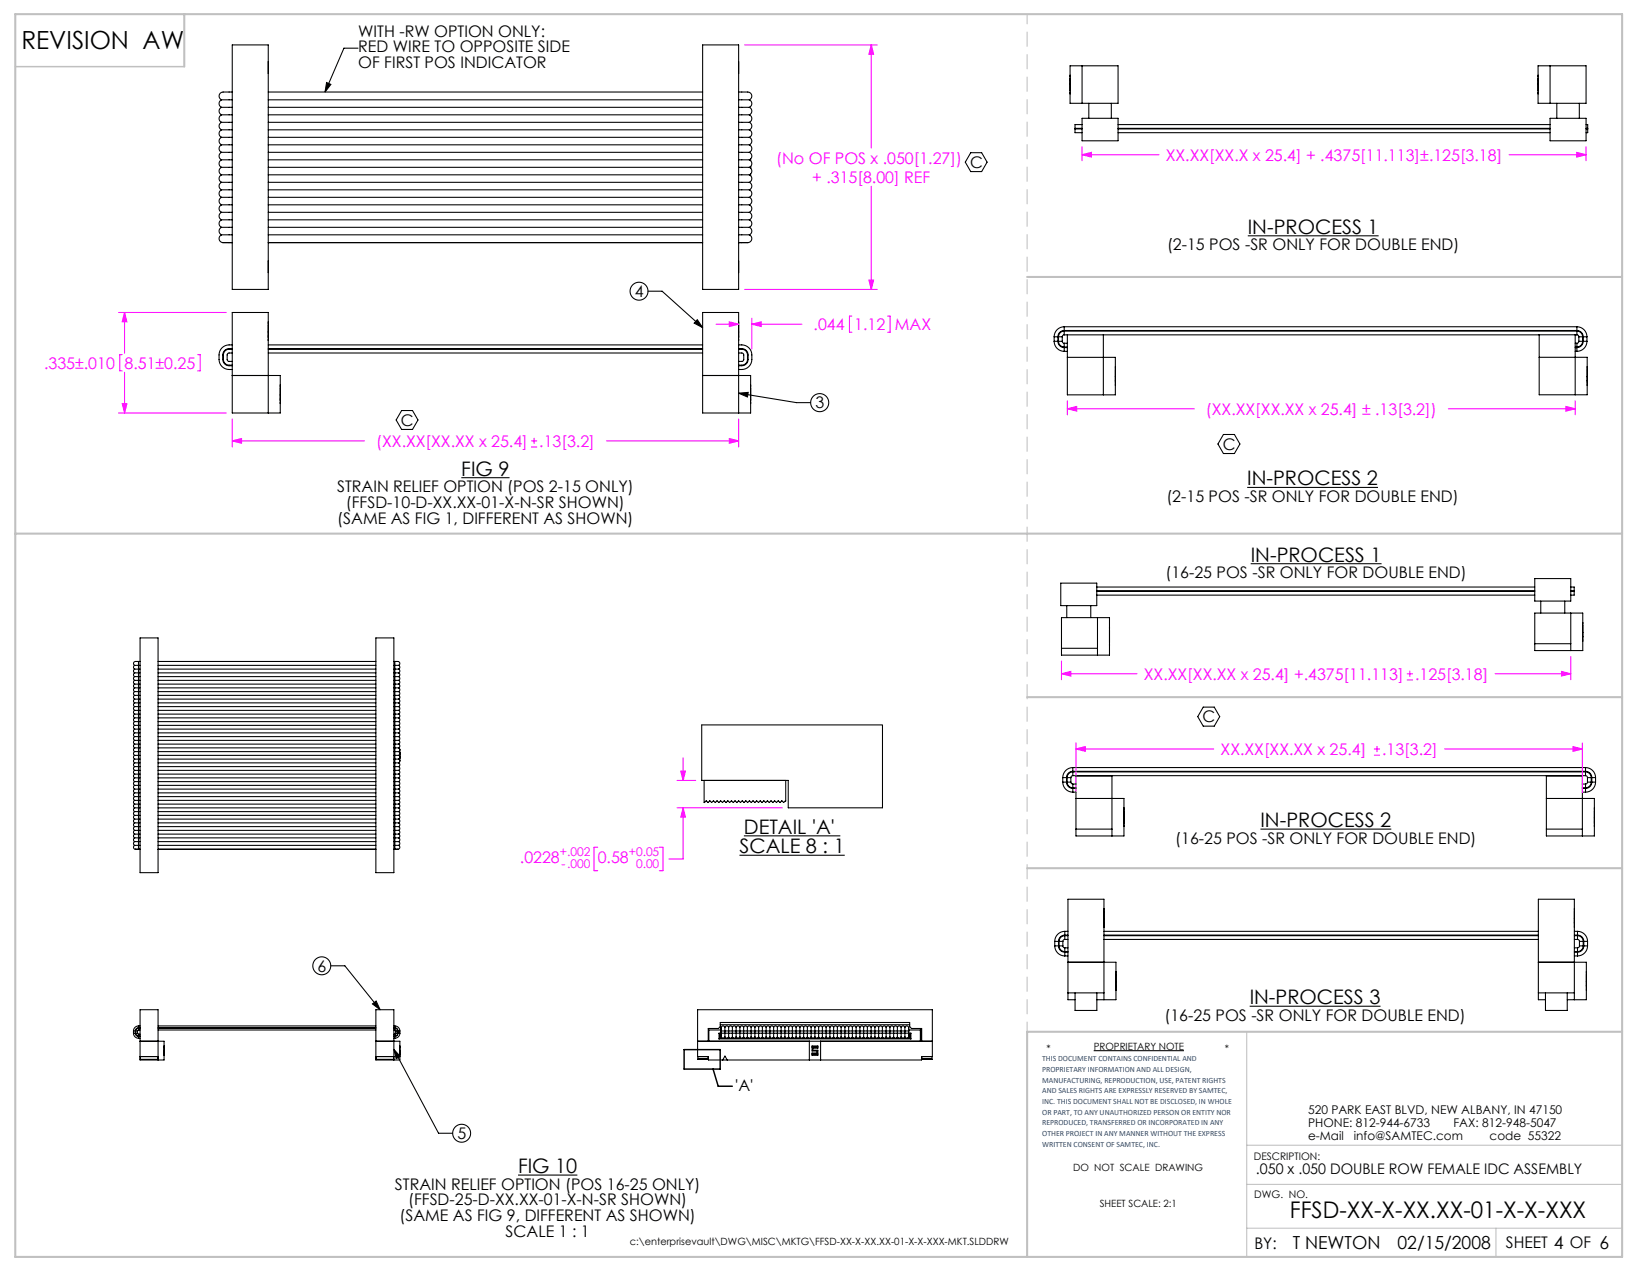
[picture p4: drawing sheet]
<svg xmlns="http://www.w3.org/2000/svg" width="279mm" height="216mm" viewBox="0 0 279 216" stroke-linecap="round" stroke-linejoin="round" font-family="sans-serif">
<defs><g id="words">
<text font-size="4.2" x="3.6" y="8.3">REVISION AW</text>
<text font-size="3.9" x="218.4" y="206.2">FFSD-XX-X-XX.XX-01-X-X-XXX</text>
<g font-size="3.4">
<text x="211.3" y="39.6">IN-PROCESS 1</text>
<text x="78.1" y="80.5">FIG 9</text>
<text x="211.2" y="82.2">IN-PROCESS 2</text>
<text x="211.8" y="95.1">IN-PROCESS 1</text>
<text x="126" y="141.2">DETAIL 'A'</text>
<text x="213.4" y="140">IN-PROCESS 2</text>
<text x="125.2" y="144.5">SCALE 8 : 1</text>
<text x="211.6" y="170">IN-PROCESS 3</text>
<text x="87.7" y="198.6">FIG 10</text>
</g>
<g font-size="3">
<text x="218.9" y="211.4">T NEWTON</text>
<text x="236.6" y="211.4">02/15/2008</text>
</g>
<g font-size="2.7">
<text x="60.7" y="6.2">WITH -RW OPTION ONLY:</text>
<text x="60.7" y="8.9">RED WIRE TO OPPOSITE SIDE</text>
<text x="60.7" y="11.6">OF FIRST POS INDICATOR</text>
<text x="164.3" y="28.4">C</text>
<text x="197.6" y="42.4">(2-15 POS -SR ONLY FOR DOUBLE END)</text>
<text x="107.5" y="50.3">4</text>
<text x="138.1" y="69.1">3</text>
<text x="67.9" y="72.1">C</text>
<text x="207.1" y="76.2">C</text>
<text x="57.1" y="83.3">STRAIN RELIEF OPTION (POS 2-15 ONLY)</text>
<text x="57.1" y="88.7">(SAME AS FIG 1, DIFFERENT AS SHOWN)</text>
<text x="58.6" y="86">(FFSD-10-D-XX.XX-01-X-N-SR SHOWN)</text>
<text x="197.5" y="85">(2-15 POS -SR ONLY FOR DOUBLE END)</text>
<text x="197.4" y="97.9">(16-25 POS -SR ONLY FOR DOUBLE END)</text>
<text x="203.6" y="122.3">C</text>
<text x="199" y="142.8">(16-25 POS -SR ONLY FOR DOUBLE END)</text>
<text x="53.8" y="164.5">6</text>
<text x="197.2" y="172.8">(16-25 POS -SR ONLY FOR DOUBLE END)</text>
<text x="124.5" y="184.7">'A'</text>
<text x="77.5" y="192.9">5</text>
<text x="66.9" y="201.4">STRAIN RELIEF OPTION (POS 16-25 ONLY)</text>
<text x="67.7" y="206.8">(SAME AS FIG 9, DIFFERENT AS SHOWN)</text>
<text x="69.1" y="204.1">(FFSD-25-D-XX.XX-01-X-N-SR SHOWN)</text>
<text x="85.6" y="209.4">SCALE 1 : 1</text>
<text x="212.4" y="211.5">BY:</text>
<text x="255" y="211.4">SHEET 4 OF 6</text>
</g>
<g font-size="2.7" fill="#f0f">
<text x="131.4" y="27.7">(No OF POS x .050[1.27])</text>
<text x="197.4" y="27.2">XX.XX[XX.X x 25.4] + .4375[11.113]±.125[3.18]</text>
<text x="137.5" y="30.9">+ .315[8.00] REF</text>
<text x="137.8" y="55.9">.044</text>
<text x="144.7" y="55.9">1.12</text>
<text x="151.5" y="55.9">MAX</text>
<text x="7.5" y="62.4">.335±.010</text>
<text x="21.1" y="62.4">8.51±0.25</text>
<text x="204.2" y="70.2">(XX.XX[XX.XX x 25.4] ± .13[3.2])</text>
<text x="63.7" y="75.7">(XX.XX[XX.XX x 25.4]</text>
<text x="91.3" y="75.7">.13[3.2]</text>
<text x="193.7" y="115.1">XX.XX[XX.XX x 25.4] +.4375[11.113]</text>
<text x="239.6" y="115.1">.125[3.18]</text>
<text x="206.7" y="127.8">XX.XX[XX.XX x 25.4]</text>
<text x="234" y="127.8">.13[3.2]</text>
<text x="88" y="146.1">.0228</text>
<text x="101.2" y="146.1">0.58</text>
</g>
<text font-size="2.5" x="212.7" y="198.8">.050 x .050 DOUBLE ROW FEMALE IDC ASSEMBLY</text>
<g font-size="2" fill="#f0f">
<text x="94.8" y="145">+.002</text>
<text x="95.1" y="147">-.000</text>
<text x="106.5" y="145">+0.05</text>
<text x="107.7" y="147">0.00</text>
</g>
<g font-size="2">
<text x="221.5" y="188.7">520 PARK EAST BLVD, NEW ALBANY, IN 47150</text>
<text x="221.5" y="190.8">PHONE: 812-944-6733</text>
<text x="246.1" y="190.8">FAX: 812-948-5047</text>
<text x="221.5" y="193">e-Mail</text>
<text x="229.3" y="193">info@SAMTEC.com</text>
<text x="252.2" y="193">code 55322</text>
</g>
<g font-size="1.8">
<text x="212.3" y="196.4">DESCRIPTION:</text>
<text x="212.4" y="202.9">DWG. NO.</text>
</g>
<g font-size="1.7">
<text x="177.2" y="178.1">*</text>
<text x="185.2" y="177.7">PROPRIETARY NOTE</text>
<text x="207.4" y="178.1">*</text>
<text x="181.7" y="198.3">DO NOT SCALE DRAWING</text>
<text x="186.2" y="204.3">SHEET SCALE: 2:1</text>
<text x="106.6" y="210.9">c:\enterprisevault\DWG\MISC\MKTG\FFSD-XX-X-XX.XX-01-X-X-XXX-MKT.SLDDRW</text>
</g>
<g font-size="1.4" fill="#1f497d">
<text x="176.5" y="179.7">THIS DOCUMENT CONTAINS CONFIDENTIAL AND</text>
<text x="176.5" y="181.5">PROPRIETARY INFORMATION AND ALL DESIGN,</text>
<text x="176.5" y="183.3">MANUFACTURING, REPRODUCTION, USE, PATENT RIGHTS</text>
<text x="176.5" y="185.1">AND SALES RIGHTS ARE EXPRESSLY RESERVED BY SAMTEC,</text>
<text x="176.5" y="186.9">INC. THIS DOCUMENT SHALL NOT BE DISCLOSED, IN WHOLE</text>
<text x="176.5" y="188.8">OR PART, TO ANY UNAUTHORIZED PERSON OR ENTITY NOR</text>
<text x="176.5" y="190.6">REPRODUCED, TRANSFERRED OR INCORPORATED IN ANY</text>
<text x="176.5" y="192.4">OTHER PROJECT IN ANY MANNER WITHOUT THE EXPRESS</text>
<text x="176.5" y="194.2">WRITTEN CONSENT OF SAMTEC, INC.</text>
</g>
</g></defs>
<path d="M0 0h279.4v215.9h-279.4z" fill="none" stroke="#fff" stroke-width=".18"/>
<g fill="none" stroke="#000" stroke-width=".18">
<path d="M37.5 16.9h1.8M37.5 18.2h1.8M37.5 16.9a.69 .69 0 0 0-.4 .6 .69 .69 0 0 0 .4 .7M37.5 19.4h1.8M37.5 18.2a.69 .69 0 0 0-.4 .6 .69 .69 0 0 0 .4 .6M37.5 19.4a.69 .69 0 0 0-.4 .7 .69 .69 0 0 0 .4 .6M39.3 15.6h-1.1a.95 .95 0 0 0-1.1 .7v.2l.4 .4M39.3 7.6h6.1v41.4h-6.1zM45.4 15.6h73.6M45.4 16.9h73.6M45.4 18.2h73.6M45.4 19.4h73.6"/>
<path d="M45.4 12.4h.1M45.4 10.5h.1M55.3 14l.7 .3-1 1.3zM60.6 8.2h-2.4l-3.2 7.4M119 7.6h6.1v41.4h-6.1zM125.1 15.6h1.1a.95 .95 0 0 1 1.1 .7v.2l-.4 .4M125.1 16.9h1.8M125.1 18.2h1.8M125.1 19.4h1.8M125.1 12.4h.1M125.1 10.5h.1M126.9 16.9a.69 .69 0 0 1 .4 .6 .69 .69 0 0 1-.4 .7"/>
<path d="M126.9 18.2a.69 .69 0 0 1 .4 .6 .69 .69 0 0 1-.4 .6M126.9 19.4a.69 .69 0 0 1 .4 .7 .69 .69 0 0 1-.4 .6M181.2 13.5h.1M181.2 13.2h.1M181.2 13h.1M181.2 12.7h.1M181.2 15.9h.1M181.2 15.6h.1M181.2 15.4h.1M181.2 14.2h.1M181.2 11.1h8.1v6.4h-8.1zM183.2 11.1v6.4"/>
<path d="M184.4 17.5v2.5M188.2 17.5v2.5M260.4 13.5h.1M260.4 13.2h.1M260.4 13h.1M260.4 12.7h.1M260.4 15.9h.1M260.4 15.6h.1M260.4 15.4h.1M260.4 14.2h.1M260.4 11.1h8.2v6.4h-8.2zM262.5 11.1v6.4"/>
<path d="M263.6 17.5v2.5M267.4 17.5v2.5M37.5 20.7h1.8M37.5 22h1.8M37.5 20.7a.69 .69 0 0 0-.4 .6 .69 .69 0 0 0 .4 .7M37.5 23.3h1.8M37.5 22a.69 .69 0 0 0-.4 .6 .69 .69 0 0 0 .4 .7M37.5 24.5h1.8M37.5 23.3a.69 .69 0 0 0-.4 .6 .69 .69 0 0 0 .4 .6M37.5 25.8h1.8M37.5 24.5a.69 .69 0 0 0-.4 .7 .69 .69 0 0 0 .4 .6M37.5 27.1h1.8"/>
<path d="M37.5 25.8a.69 .69 0 0 0-.4 .6 .69 .69 0 0 0 .4 .7M37.5 28.3h1.8M37.5 27.1a.69 .69 0 0 0-.4 .6 .69 .69 0 0 0 .4 .6M37.5 29.6h1.8M37.5 28.3a.69 .69 0 0 0-.4 .7 .69 .69 0 0 0 .4 .6M37.5 30.9h1.8M37.5 29.6a.69 .69 0 0 0-.4 .6 .69 .69 0 0 0 .4 .7M37.5 32.1h1.8M37.5 30.9a.69 .69 0 0 0-.4 .6 .69 .69 0 0 0 .4 .6M37.5 33.4h1.8M37.5 32.1a.69 .69 0 0 0-.4 .7 .69 .69 0 0 0 .4 .6M37.5 34.7h1.8"/>
<path d="M37.5 33.4a.69 .69 0 0 0-.4 .6 .69 .69 0 0 0 .4 .7M37.5 36h1.8M37.5 34.7a.69 .69 0 0 0-.4 .6 .69 .69 0 0 0 .4 .7M37.5 37.2h1.8M37.5 36a.69 .69 0 0 0-.4 .6 .69 .69 0 0 0 .4 .6M37.5 38.5h1.8M37.5 37.2a.69 .69 0 0 0-.4 .7 .69 .69 0 0 0 .4 .6M37.5 39.8h1.8M37.5 38.5a.69 .69 0 0 0-.4 .6 .69 .69 0 0 0 .4 .7M37.5 39.8a.69 .69 0 0 0-.4 .7 .69 .69 0 0 0 .6 .6M45.4 20.7h73.6M45.4 22h73.6"/>
<path d="M45.4 23.3h73.6M45.4 24.5h73.6M45.4 25.8h73.6M45.4 27.1h73.6M45.4 28.3h73.6M45.4 29.6h73.6M45.4 30.9h73.6M45.4 32.1h73.6M45.4 33.4h73.6M45.4 34.7h73.6M45.4 36h73.6M45.4 37.2h73.6"/>
<path d="M45.4 38.5h73.6M45.4 39.8h73.6M125.1 20.7h1.8M125.1 22h1.8M125.1 23.3h1.8M125.1 24.5h1.8M125.1 25.8h1.8M125.1 27.1h1.8M125.1 28.3h1.8M125.1 29.6h1.8M125.1 30.9h1.8M125.1 32.1h1.8"/>
<path d="M125.1 33.4h1.8M125.1 34.7h1.8M125.1 36h1.8M125.1 37.2h1.8M125.1 38.5h1.8M125.1 39.8h1.8M126.9 20.7a.69 .69 0 0 1 .4 .6 .69 .69 0 0 1-.4 .7M126.9 22a.69 .69 0 0 1 .4 .6 .69 .69 0 0 1-.4 .7M126.9 23.3a.69 .69 0 0 1 .4 .6 .69 .69 0 0 1-.4 .6M126.9 24.5a.69 .69 0 0 1 .4 .7 .69 .69 0 0 1-.4 .6M126.9 25.8a.69 .69 0 0 1 .4 .6 .69 .69 0 0 1-.4 .7M126.9 27.1a.69 .69 0 0 1 .4 .6 .69 .69 0 0 1-.4 .6"/>
<path d="M126.9 28.3a.69 .69 0 0 1 .4 .7 .69 .69 0 0 1-.4 .6M126.9 29.6a.69 .69 0 0 1 .4 .6 .69 .69 0 0 1-.4 .7M126.9 30.9a.69 .69 0 0 1 .4 .6 .69 .69 0 0 1-.4 .6M126.9 32.1a.69 .69 0 0 1 .4 .7 .69 .69 0 0 1-.4 .6M126.9 33.4a.69 .69 0 0 1 .4 .6 .69 .69 0 0 1-.4 .7M126.9 34.7a.69 .69 0 0 1 .4 .6 .69 .69 0 0 1-.4 .7M126.9 36a.69 .69 0 0 1 .4 .6 .69 .69 0 0 1-.4 .6M126.9 37.2a.69 .69 0 0 1 .4 .7 .69 .69 0 0 1-.4 .6M126.9 38.5a.69 .69 0 0 1 .4 .6 .69 .69 0 0 1-.4 .7M126.9 39.8a.69 .69 0 0 1 .4 .7 .69 .69 0 0 1-.6 .6M127.1 26.9v.3M127.1 29.5v.2"/>
<path d="M127.1 28.2v.3M164.4 25.9h1.8l.9 1.6-.9 1.6h-1.8l-.9-1.6zM182 21.8v.7h1.2M182 21.7v.1M182 21.7h1.2M182 21.8h1.2M183.2 21.1h-1.2v.6M183.2 20h6.1v3.8h-6.1zM189.3 21.1h73.2M189.3 22.5h73.2M189.3 21.7h73.2M189.3 21.8h73.2"/>
<path d="M211.3 39.9h22.1M262.5 20h6.1v3.8h-6.1zM268.6 21.1h.3v.6M268.6 21.7h.3M268.6 21.8h.3M268.9 21.8v.7h-.3M268.9 21.7v.1M37.7 41.1h1.6M37.7 41.1h.1M39.3 58.4a1.93 1.93 0 0 0-2.2 2.5 1.8 1.8 0 0 0 2.2 1.7M39.3 59.8h-.6l-.2 .3v1l.2 .1h.6M39.3 59a1.21 1.21 0 0 0-1.6 1.1 1.71 1.71 0 0 0 .3 1.5l.6 .3h.7"/>
<path d="M39.3 59.1a1.11 1.11 0 0 0-1.5 1v.8a1.1 1.1 0 0 0 1.5 .9M45.4 41.1h73.6M45.4 44.2h.1M45.4 46.2h.1M45.4 58.4h73.6M45.4 59.8h73.6M45.4 59.1h73.6M45.4 59h73.6M45.4 55h.1M45.4 56.2h.1M45.4 56.9h.1M45.4 57.2h.1"/>
<path d="M45.4 57.4h.1M45.4 57.7h.1M45.4 54.5h.1M45.4 54.8h.1M109.7 49.3h2.4l6.9 6.2M118.1 54.1l.9 1.4-1.5-.8zM125.1 41.1h1.6M125.1 59.8h.6l.2 .3v1l-.2 .1h-.6M125.1 58.4a1.93 1.93 0 0 1 2.2 2.5 1.8 1.8 0 0 1-2.2 1.7M125.1 59.1a1.11 1.11 0 0 1 1.5 1v.8a1.1 1.1 0 0 1-1.5 .9M125.1 59a1.21 1.21 0 0 1 1.6 1.1 1.71 1.71 0 0 1-.3 1.5l-.6 .3h-.7M125.1 44.2h.1"/>
<path d="M125.1 46.2h.1M125.1 55h.1M125.1 56.2h.1M125.1 56.9h.1M125.1 57.2h.1M125.1 57.4h.1M125.1 57.7h.1M125.1 54.5h.1M125.1 54.8h.1M126.7 41.1h.1M178.5 57.8a1.7 1.7 0 0 0 1.7 1.7M178.5 57.8h.6"/>
<path d="M178.5 57h.6M178.5 57v.8M179.1 57.8a1.07 1.07 0 0 0 1.1 1.1M179.1 57v.8M179.2 57.8a.96 .96 0 0 0 1 1M179.2 57h.7M179.2 57.8h.7M179.2 57v.8M179.9 57.8l.1 .2 .2 .1M179.9 57v.8M180.2 55.3a1.7 1.7 0 0 0-1.7 1.7M180.2 56.7l-.2 .1-.1 .2"/>
<path d="M180.2 56a1.07 1.07 0 0 0-1.1 1M180.2 56.1a.96 .96 0 0 0-1 .9M180.2 58.9v.6M180.2 55.3v.7M180.2 56.1v.6M180.2 58.1v.7M180.2 58.1h.5M180.2 56.7h86.8M180.2 55.3h86.8M180.2 59.5h.5M180.2 58.8h.5M180.2 56.1h86.8"/>
<path d="M180.2 58.9h.5M180.2 56h86.8M180.7 56.7v10.2h8.2v-6.4h-8.2M186.8 56.7v10.2M260.6 56.7v10.2h8.2v-6.4h-8.2M266.7 58.1h.3M266.7 59.5h.3M266.7 58.8h.3M266.7 58.9h.3M266.7 56.7v10.2M267 56.7l.3 .1 .1 .2M267 55.3a1.7 1.7 0 0 1 1.7 1.7"/>
<path d="M267 56.1a.96 .96 0 0 1 1 .9M267 56a1.07 1.07 0 0 1 1.1 1M267 56.1v.6M267 55.3v.7M267 58.9v.6M267 58.1v.7M267.4 57.8l-.1 .2-.3 .1M267.4 57h.6M267.4 57.8h.6M267.4 57v.8M268 57.8a.96 .96 0 0 1-1 1M268 57v.8"/>
<path d="M268.1 57.8a1.07 1.07 0 0 1-1.1 1.1M268.1 57.8h.6M268.1 57h.6M268.1 57v.8M268.7 57.8a1.7 1.7 0 0 1-1.7 1.7M268.7 57v.8M39.3 63.6h8.2v6.3h-8.2v-17h6.1v17M47.5 67.8h.1M47.5 67.6h.1M47.5 68.1h.1M47.5 68.3h.1M47.5 65.2h.1"/>
<path d="M47.5 65.4h.1M47.5 66.9h.1M47.5 65.7h.1M68 69.5h1.9l.9 1.6-.9 1.6h-1.9l-.9-1.6zM119 63.6h8.1v6.3h-8.1v-17h6.1v17M125.1 66.6l1.6-.2-.1 .8zM125.1 66.6l9.8 1.6h2.4M127.1 67.8h.1M127.1 67.6h.1M127.1 68.1h.1M127.1 68.3h.1M127.1 65.2h.1"/>
<path d="M127.1 65.4h.1M127.1 66.9h.1M127.1 65.7h.1M188.9 64.5h.1M188.9 64.8h.1M188.9 62.6h.1M188.9 63.8h.1M188.9 65h.1M188.9 65.3h.1M188.9 62.1h.1M188.9 62.4h.1M207.2 73.6h1.8l1 1.6-1 1.6h-1.8l-1-1.6z"/>
<path d="M268.8 64.5h.1M268.8 62.6h.1M268.8 63.8h.1M268.8 62.1h.1M268.8 62.4h.1M268.8 64.7h.1M268.8 65h.1M268.8 65.3h.1M78.1 80.9h8.2M179.6 98.7h6.1v3.9h-6.1zM185.7 99.4h74.2M211.2 82.5h22.1"/>
<path d="M211.8 95.5h22.1M259.9 98h6.1v3.8h-6.1zM266 99.4h.6v.6M22.8 112.7h.7M22.8 113.3h.7M22.8 112.7a.34 .34 0 0 0-.2 .3 .34 .34 0 0 0 .2 .3M22.8 113.9h.7M22.8 113.3a.34 .34 0 0 0-.2 .3 .34 .34 0 0 0 .2 .3M22.8 114.6h.7M22.8 113.9a.34 .34 0 0 0-.2 .4 .34 .34 0 0 0 .2 .3M22.8 115.2h.7M22.8 114.6a.34 .34 0 0 0-.2 .3 .34 .34 0 0 0 .2 .3"/>
<path d="M22.8 115.8h.7M22.8 115.2a.34 .34 0 0 0-.2 .3 .34 .34 0 0 0 .2 .3M22.8 116.5h.7M22.8 115.8a.34 .34 0 0 0-.2 .4 .34 .34 0 0 0 .2 .3M22.8 117.1h.7M22.8 116.5a.34 .34 0 0 0-.2 .3 .34 .34 0 0 0 .2 .3M22.8 117.7h.7M22.8 117.1a.34 .34 0 0 0-.2 .3 .34 .34 0 0 0 .2 .3M22.8 118.4h.7M22.8 117.7a.34 .34 0 0 0-.2 .4 .34 .34 0 0 0 .2 .3M22.8 119h.7M22.8 118.4a.34 .34 0 0 0-.2 .3 .34 .34 0 0 0 .2 .3"/>
<path d="M22.8 119.7h.7M22.8 119a.34 .34 0 0 0-.2 .3 .34 .34 0 0 0 .2 .4M22.8 119.7a.34 .34 0 0 0-.2 .3 .34 .34 0 0 0 .2 .3M23.5 112h-.5a.35 .35 0 0 0-.4 .2 .35 .35 0 0 0 .2 .5M23.5 112.7v.6M23.5 113.3v.6M23.5 113.9v.7M23.5 114.6v.6M23.5 115.2v.6M23.5 115.8v.7M23.5 116.5v.6M23.5 117.1v.6"/>
<path d="M23.5 117.7v.7M23.5 118.4v.6M23.5 119v.7M23.5 119.7v.6M23.5 112v.7M23.5 112h.2M23.5 112.7h.2M23.5 113.3h.2M23.5 113.9h.2M23.5 114.6h.2M23.5 115.2h.2M23.5 115.8h.2"/>
<path d="M23.5 116.5h.2M23.5 117.1h.2M23.5 117.7h.2M23.5 118.4h.2M23.5 119h.2M23.5 119.7h.2M23.7 108h3.1v39.8h-3.1zM26.8 112h36.8M26.8 112.7h36.8M26.8 113.3h36.8M26.8 113.9h36.8M26.8 114.6h36.8"/>
<path d="M26.8 115.2h36.8M26.8 115.8h36.8M26.8 116.5h36.8M26.8 117.1h36.8M26.8 117.7h36.8M26.8 118.4h36.8M26.8 119h36.8M26.8 119.7h36.8M63.6 108h3.1v39.8h-3.1zM66.7 112h.2M66.7 112.7h.2M66.7 113.3h.2"/>
<path d="M66.7 113.9h.2M66.7 114.6h.2M66.7 115.2h.2M66.7 115.8h.2M66.7 116.5h.2M66.7 117.1h.2M66.7 117.7h.2M66.7 118.4h.2M66.7 119h.2M66.7 119.7h.2M66.9 112h.4a.35 .35 0 0 1 .4 .2 .35 .35 0 0 1-.2 .5M66.9 112.7h.6"/>
<path d="M66.9 112.7v.6M66.9 113.3h.6M66.9 113.3v.6M66.9 113.9h.6M66.9 114.6h.6M66.9 113.9v.7M66.9 115.2h.6M66.9 114.6v.6M66.9 115.8h.6M66.9 115.2v.6M66.9 115.8v.7M66.9 116.5h.6"/>
<path d="M66.9 117.1h.6M66.9 116.5v.6M66.9 117.7h.6M66.9 117.1v.6M66.9 118.4h.6M66.9 117.7v.7M66.9 119h.6M66.9 118.4v.6M66.9 119v.7M66.9 119.7h.6M66.9 119.7v.6M66.9 112v.7"/>
<path d="M67.5 112.7a.34 .34 0 0 1 .2 .3 .34 .34 0 0 1-.2 .3M67.5 113.3a.34 .34 0 0 1 .2 .3 .34 .34 0 0 1-.2 .3M67.5 113.9a.34 .34 0 0 1 .2 .4 .34 .34 0 0 1-.2 .3M67.5 114.6a.34 .34 0 0 1 .2 .3 .34 .34 0 0 1-.2 .3M67.5 115.2a.34 .34 0 0 1 .2 .3 .34 .34 0 0 1-.2 .3M67.5 115.8a.34 .34 0 0 1 .2 .4 .34 .34 0 0 1-.2 .3M67.5 116.5a.34 .34 0 0 1 .2 .3 .34 .34 0 0 1-.2 .3M67.5 117.1a.34 .34 0 0 1 .2 .3 .34 .34 0 0 1-.2 .3M67.5 117.7a.34 .34 0 0 1 .2 .4 .34 .34 0 0 1-.2 .3M67.5 118.4a.34 .34 0 0 1 .2 .3 .34 .34 0 0 1-.2 .3M67.5 119a.34 .34 0 0 1 .2 .3 .34 .34 0 0 1-.2 .4M67.5 119.7a.34 .34 0 0 1 .2 .3 .34 .34 0 0 1-.2 .3"/>
<path d="M179.7 109.8h6.1M179.7 104.6h8.2v6.3h-8.2zM180.6 102.6v2M184.7 102.6v2M185.7 100.8h74.2M185.7 100h74.2M185.7 100.1h74.2M185.8 104.6v6.3M187.9 106.7h.1M187.9 107.9h.1M187.9 109.1h.1M187.9 109.3h.1"/>
<path d="M187.9 108.8h.1M187.9 108.6h.1M187.9 106.2h.1M187.9 106.4h.1M203.7 119.7h1.9l.9 1.7-.9 1.6h-1.9l-.9-1.6zM259.9 103.8h8.1v6.4h-8.1zM259.9 109h6.1M260.9 101.8v2M265 101.8v2M266 100h.6M266 100.1h.6M266 103.8v6.4"/>
<path d="M266.6 100.1v.7h-.6M266.6 100v.1M268 105.7h.1M268 105.4h.1M268 108.3h.1M268 108.6h.1M268 107.1h.1M268 105.9h.1M268 107.8h.1M268 108.1h.1M22.8 120.3h.7M22.8 120.9h.7"/>
<path d="M22.8 120.3a.34 .34 0 0 0-.2 .3 .34 .34 0 0 0 .2 .3M22.8 121.6h.7M22.8 120.9a.34 .34 0 0 0-.2 .3 .34 .34 0 0 0 .2 .4M22.8 122.2h.7M22.8 121.6a.34 .34 0 0 0-.2 .3 .34 .34 0 0 0 .2 .3M22.8 122.8h.7M22.8 122.2a.34 .34 0 0 0-.2 .3 .34 .34 0 0 0 .2 .3M22.8 123.5h.7M22.8 122.8a.34 .34 0 0 0-.2 .3 .34 .34 0 0 0 .2 .4M22.8 124.1h.7M22.8 123.5a.34 .34 0 0 0-.2 .3 .34 .34 0 0 0 .2 .3M22.8 124.7h.7"/>
<path d="M22.8 124.1a.34 .34 0 0 0-.2 .3 .34 .34 0 0 0 .2 .3M22.8 125.4h.7M22.8 124.7a.34 .34 0 0 0-.2 .4 .34 .34 0 0 0 .2 .3M22.8 126h.7M22.8 125.4a.34 .34 0 0 0-.2 .3 .34 .34 0 0 0 .2 .3M22.8 126.6h.7M22.8 126a.34 .34 0 0 0-.2 .3 .34 .34 0 0 0 .2 .3M22.8 127.3h.7M22.8 126.6a.34 .34 0 0 0-.2 .4 .34 .34 0 0 0 .2 .3M22.8 127.9h.7M22.8 127.3a.34 .34 0 0 0-.2 .3 .34 .34 0 0 0 .2 .3M22.8 128.5h.7"/>
<path d="M22.8 127.9a.34 .34 0 0 0-.2 .3 .34 .34 0 0 0 .2 .3M22.8 129.2h.7M22.8 128.5a.34 .34 0 0 0-.2 .4 .34 .34 0 0 0 .2 .3M22.8 129.8h.7M22.8 129.2a.34 .34 0 0 0-.2 .3 .34 .34 0 0 0 .2 .3M22.8 130.4h.7M22.8 129.8a.34 .34 0 0 0-.2 .3 .34 .34 0 0 0 .2 .3M22.8 131.1h.7M22.8 130.4a.34 .34 0 0 0-.2 .4 .34 .34 0 0 0 .2 .3M22.8 131.7h.7M22.8 131.1a.34 .34 0 0 0-.2 .3 .34 .34 0 0 0 .2 .3M22.8 132.4h.7"/>
<path d="M22.8 131.7a.34 .34 0 0 0-.2 .3 .34 .34 0 0 0 .2 .4M22.8 133h.7M22.8 132.4a.34 .34 0 0 0-.2 .3 .34 .34 0 0 0 .2 .3M22.8 133.6h.7M22.8 133a.34 .34 0 0 0-.2 .3 .34 .34 0 0 0 .2 .3M22.8 134.3h.7M22.8 133.6a.34 .34 0 0 0-.2 .3 .34 .34 0 0 0 .2 .4M22.8 134.9h.7M22.8 134.3a.34 .34 0 0 0-.2 .3 .34 .34 0 0 0 .2 .3M22.8 135.5h.7M22.8 134.9a.34 .34 0 0 0-.2 .3 .34 .34 0 0 0 .2 .3M22.8 136.2h.7"/>
<path d="M22.8 135.5a.34 .34 0 0 0-.2 .3 .34 .34 0 0 0 .2 .4M22.8 136.8h.7M22.8 136.2a.34 .34 0 0 0-.2 .3 .34 .34 0 0 0 .2 .3M22.8 137.4h.7M22.8 136.8a.34 .34 0 0 0-.2 .3 .34 .34 0 0 0 .2 .3M22.8 138.1h.7M22.8 137.4a.34 .34 0 0 0-.2 .4 .34 .34 0 0 0 .2 .3M22.8 138.7h.7M22.8 138.1a.34 .34 0 0 0-.2 .3 .34 .34 0 0 0 .2 .3M22.8 139.3h.7M22.8 138.7a.34 .34 0 0 0-.2 .3 .34 .34 0 0 0 .2 .3M22.8 140h.7"/>
<path d="M22.8 139.3a.34 .34 0 0 0-.2 .4 .34 .34 0 0 0 .2 .3M22.8 140a.34 .34 0 0 0-.2 .3 .34 .34 0 0 0 .2 .3M23.5 120.3v.6M23.5 120.9v.7M23.5 121.6v.6M23.5 122.2v.6M23.5 122.8v.7M23.5 123.5v.6M23.5 124.1v.6M23.5 124.7v.7M23.5 125.4v.6M23.5 126v.6"/>
<path d="M23.5 126.6v.7M23.5 127.3v.6M23.5 127.9v.6M23.5 128.5v.7M23.5 129.2v.6M23.5 129.8v.6M23.5 130.4v.7M23.5 131.1v.6M23.5 131.7v.7M23.5 132.4v.6M23.5 133v.6M23.5 133.6v.7"/>
<path d="M23.5 134.3v.6M23.5 134.9v.6M23.5 135.5v.7M23.5 136.2v.6M23.5 136.8v.6M23.5 137.4v.7M23.5 138.1v.6M23.5 138.7v.6M23.5 139.3v.7M23.5 140v.6M23.5 120.3h.2M23.5 120.9h.2"/>
<path d="M23.5 121.6h.2M23.5 122.2h.2M23.5 122.8h.2M23.5 123.5h.2M23.5 124.1h.2M23.5 124.7h.2M23.5 125.4h.2M23.5 126h.2M23.5 126.6h.2M23.5 127.3h.2M23.5 127.9h.2M23.5 128.5h.2"/>
<path d="M23.5 129.2h.2M23.5 129.8h.2M23.5 130.4h.2M23.5 131.1h.2M23.5 131.7h.2M23.5 132.4h.2M23.5 133h.2M23.5 133.6h.2M23.5 134.3h.2M23.5 134.9h.2M23.5 135.5h.2M23.5 136.2h.2"/>
<path d="M23.5 136.8h.2M23.5 137.4h.2M23.5 138.1h.2M23.5 138.7h.2M23.5 139.3h.2M23.5 140h.2M26.8 120.3h36.8M26.8 120.9h36.8M26.8 121.6h36.8M26.8 122.2h36.8M26.8 122.8h36.8M26.8 123.5h36.8"/>
<path d="M26.8 124.1h36.8M26.8 124.7h36.8M26.8 125.4h36.8M26.8 126h36.8M26.8 126.6h36.8M26.8 127.3h36.8M26.8 127.9h36.8M26.8 128.5h36.8M26.8 129.2h36.8M26.8 129.8h36.8M26.8 130.4h36.8M26.8 131.1h36.8"/>
<path d="M26.8 131.7h36.8M26.8 132.4h36.8M26.8 133h36.8M26.8 133.6h36.8M26.8 134.3h36.8M26.8 134.9h36.8M26.8 135.5h36.8M26.8 136.2h36.8M26.8 136.8h36.8M26.8 137.4h36.8M26.8 138.1h36.8M26.8 138.7h36.8"/>
<path d="M26.8 139.3h36.8M26.8 140h36.8M66.7 120.3h.2M66.7 120.9h.2M66.7 121.6h.2M66.7 122.2h.2M66.7 122.8h.2M66.7 123.5h.2M66.7 124.1h.2M66.7 124.7h.2M66.7 125.4h.2M66.7 126h.2"/>
<path d="M66.7 126.6h.2M66.7 127.3h.2M66.7 127.9h.2M66.7 128.5h.2M66.7 129.2h.2M66.7 129.8h.2M66.7 130.4h.2M66.7 131.1h.2M66.7 131.7h.2M66.7 132.4h.2M66.7 133h.2M66.7 133.6h.2"/>
<path d="M66.7 134.3h.2M66.7 134.9h.2M66.7 135.5h.2M66.7 136.2h.2M66.7 136.8h.2M66.7 137.4h.2M66.7 138.1h.2M66.7 138.7h.2M66.7 139.3h.2M66.7 140h.2M66.9 120.3h.6M66.9 120.3v.6"/>
<path d="M66.9 120.9h.6M66.9 120.9v.7M66.9 121.6h.6M66.9 121.6v.6M66.9 122.2h.6M66.9 122.8h.6M66.9 122.2v.6M66.9 122.8v.7M66.9 123.5h.6M66.9 123.5v.6M66.9 124.1h.6M66.9 124.1v.6"/>
<path d="M66.9 124.7h.6M66.9 124.7v.7M66.9 125.4h.6M66.9 125.4v.6M66.9 126h.6M66.9 126v.6M66.9 126.6h.6M66.9 127.3h.6M66.9 126.6v.7M66.9 127.9h.6M66.9 127.3v.6M66.9 128.5h.6"/>
<path d="M66.9 127.9v.6M66.9 128.5v.7M66.9 129.2h.6M66.9 129.8h.6M66.9 129.2v.6M66.9 130.4h.6M66.9 129.8v.6M66.9 131.1h.6M66.9 130.4v.7M66.9 131.7h.6M66.9 131.1v.6M66.9 132.4h.6"/>
<path d="M66.9 131.7v.7M66.9 132.4v.6M66.9 133h.6M66.9 133v.6M66.9 133.6h.6M66.9 133.6v.7M66.9 134.3h.6M66.9 134.9h.6M66.9 134.3v.6M66.9 135.5h.6M66.9 134.9v.6M66.9 136.2h.6"/>
<path d="M66.9 135.5v.7M66.9 136.2v.6M66.9 136.8h.6M66.9 136.8v.6M66.9 137.4h.6M66.9 137.4v.7M66.9 138.1h.6M66.9 138.1v.6M66.9 138.7h.6M66.9 138.7v.6M66.9 139.3h.6M66.9 139.3v.7"/>
<path d="M66.9 140h.6M66.9 140v.6M67.5 120.3a.34 .34 0 0 1 .2 .3 .34 .34 0 0 1-.2 .3M67.5 120.9a.34 .34 0 0 1 .2 .3 .34 .34 0 0 1-.2 .4M67.5 121.6a.34 .34 0 0 1 .2 .3 .34 .34 0 0 1-.2 .3M67.5 122.2a.34 .34 0 0 1 .2 .3 .34 .34 0 0 1-.2 .3M67.5 122.8a.34 .34 0 0 1 .2 .3 .34 .34 0 0 1-.2 .4M67.5 123.5a.34 .34 0 0 1 .2 .3 .34 .34 0 0 1-.2 .3M67.5 124.1a.34 .34 0 0 1 .2 .3 .34 .34 0 0 1-.2 .3M67.5 124.7a.34 .34 0 0 1 .2 .4 .34 .34 0 0 1-.2 .3M67.5 125.4a.34 .34 0 0 1 .2 .3 .34 .34 0 0 1-.2 .3M67.5 126a.34 .34 0 0 1 .2 .3 .34 .34 0 0 1-.2 .3"/>
<path d="M67.5 126.6a.34 .34 0 0 1 .2 .4 .34 .34 0 0 1-.2 .3M67.5 127.3a.34 .34 0 0 1 .2 .3 .34 .34 0 0 1-.2 .3M67.5 127.9a.34 .34 0 0 1 .2 .3 .34 .34 0 0 1-.2 .3M67.5 128.5a.34 .34 0 0 1 .2 .4 .34 .34 0 0 1-.2 .3M67.5 129.2a.34 .34 0 0 1 .2 .3 .34 .34 0 0 1-.2 .3M67.5 129.8a.34 .34 0 0 1 .2 .3 .34 .34 0 0 1-.2 .3M67.5 130.4a.34 .34 0 0 1 .2 .4 .34 .34 0 0 1-.2 .3M67.5 131.1a.34 .34 0 0 1 .2 .3 .34 .34 0 0 1-.2 .3M67.5 131.7a.34 .34 0 0 1 .2 .3 .34 .34 0 0 1-.2 .4M67.5 132.4a.34 .34 0 0 1 .2 .3 .34 .34 0 0 1-.2 .3M67.5 133a.34 .34 0 0 1 .2 .3 .34 .34 0 0 1-.2 .3M67.5 133.6a.34 .34 0 0 1 .2 .3 .34 .34 0 0 1-.2 .4"/>
<path d="M67.5 134.3a.34 .34 0 0 1 .2 .3 .34 .34 0 0 1-.2 .3M67.5 134.9a.34 .34 0 0 1 .2 .3 .34 .34 0 0 1-.2 .3M67.5 135.5a.34 .34 0 0 1 .2 .3 .34 .34 0 0 1-.2 .4M67.5 136.2a.34 .34 0 0 1 .2 .3 .34 .34 0 0 1-.2 .3M67.5 136.8a.34 .34 0 0 1 .2 .3 .34 .34 0 0 1-.2 .3M67.5 137.4a.34 .34 0 0 1 .2 .4 .34 .34 0 0 1-.2 .3M67.5 138.1a.34 .34 0 0 1 .2 .3 .34 .34 0 0 1-.2 .3M67.5 138.7a.34 .34 0 0 1 .2 .3 .34 .34 0 0 1-.2 .3M67.5 139.3a.34 .34 0 0 1 .2 .4 .34 .34 0 0 1-.2 .3M67.5 140a.34 .34 0 0 1 .2 .3 .34 .34 0 0 1-.2 .3M67.7 126.9h.1M67.7 128.8h.1"/>
<path d="M67.7 126.9v1.9M67.7 127.4v1M118.8 122.8h30.6v14h-15.9v-4.7h-14.7zM119.2 132.2v3.7l.4-.3 .3 .3 .3-.3 .3 .3 .3-.3 .3 .3 .3-.3 .3 .3 .3-.3 .3 .3 .3-.3 .3 .3 .3-.3 .4 .3 .3-.3 .3 .3 .3-.3 .3 .3 .3-.3 .3 .3 .3-.3 .3 .3 .3-.3 .3 .3 .3-.3 .3 .3 .3-.3 .3 .3 .3-.3 .3 .3 .3-.3 .3 .3 .3-.3 .3 .3 .4-.3 .3 .3 .3-.3 .3 .3 .3-.3 .3 .3 .3-.3 .3 .3 .3-.3 .3 .3 .3-.3v-3.4M180 132.4a1.7 1.7 0 0 0 1.7 1.7M180 132.4h.6M180 131.7h.6M180 131.7v.7M180.6 132.4a1.07 1.07 0 0 0 1.1 1.1M180.6 131.7v.7M180.7 132.4a.96 .96 0 0 0 1 1M180.7 131.7h.6"/>
<path d="M180.7 132.4h.6M180.7 131.7v.7M181.3 132.4l.1 .3 .3 .1M181.3 131.7v.7M181.7 130a1.7 1.7 0 0 0-1.7 1.7M181.7 131.3l-.3 .1-.1 .3M181.7 130.7a.96 .96 0 0 0-1 1M181.7 130.6a1.07 1.07 0 0 0-1.1 1.1M181.7 133.5v.6M181.7 130v.6M181.7 130.7v.6M181.7 132.8v.6"/>
<path d="M181.7 132.8h.5M181.7 130h86.8M181.7 131.3h86.8M181.7 134.1h.5M181.7 133.4h.5M181.7 130.7h86.8M181.7 133.5h.5M181.7 130.6h86.8M182.2 135.2h8.1v6.4h-8.1v-10.2h6.1v10.2M190.3 140h.1M190.3 139.2h.1M190.3 139.5h.1"/>
<path d="M190.3 137.3h.1M190.3 138.5h.1M190.3 136.8h.1M190.3 137.1h.1M190.3 139.7h.1M261.9 135.2h8.1v6.4h-8.1v-10.2h6v10.2M267.9 132.8h.6M267.9 134.1h.6M267.9 133.4h.6M267.9 133.5h.6M268.5 130a1.7 1.7 0 0 1 1.7 1.7M268.5 131.3l.2 .1 .1 .3"/>
<path d="M268.5 130.7a.96 .96 0 0 1 .9 1M268.5 130.6a1.07 1.07 0 0 1 1 1.1M268.5 130v.6M268.5 130.7v.6M268.5 133.5v.6M268.5 132.8v.6M268.8 132.4l-.1 .3-.2 .1M268.8 132.4h.6M268.8 131.7h.6M268.8 131.7v.7M269.4 132.4a.96 .96 0 0 1-.9 1M269.4 131.7v.7"/>
<path d="M269.5 132.4a1.07 1.07 0 0 1-1 1.1M269.5 131.7h.7M269.5 132.4h.7M269.5 131.7v.7M270 139.7v.3M270 139.2h.1M270 137.3v2.2M270 138.5h.1M270 136.8v.3M270.2 132.4a1.7 1.7 0 0 1-1.7 1.7M270.2 131.7v.7M22.8 140.6h.7"/>
<path d="M22.8 141.2h.7M22.8 140.6a.34 .34 0 0 0-.2 .3 .34 .34 0 0 0 .2 .3M22.8 141.9h.7M22.8 141.2a.34 .34 0 0 0-.2 .4 .34 .34 0 0 0 .2 .3M22.8 142.5h.7M22.8 141.9a.34 .34 0 0 0-.2 .3 .34 .34 0 0 0 .2 .3M22.8 143.1h.7M22.8 142.5a.34 .34 0 0 0-.2 .3 .34 .34 0 0 0 .2 .3M22.8 143.1a.34 .34 0 0 0-.2 .4 .34 .34 0 0 0 .3 .3M22.9 143.8h.6M22.9 143.8h.1M23.5 140.6v.6"/>
<path d="M23.5 141.2v.7M23.5 141.9v.6M23.5 142.5v.6M23.5 143.1v.7M23.5 140.6h.2M23.5 141.2h.2M23.5 141.9h.2M23.5 142.5h.2M23.5 143.1h.2M23.5 143.8h.2M23.5 143.8h.1M26.8 140.6h36.8"/>
<path d="M26.8 141.2h36.8M26.8 141.9h36.8M26.8 142.5h36.8M26.8 143.1h36.8M26.8 143.8h36.8M66.7 140.6h.2M66.7 141.2h.2M66.7 141.9h.2M66.7 142.5h.2M66.7 143.1h.2M66.7 143.8h.2M66.9 140.6h.6"/>
<path d="M66.9 140.6v.6M66.9 141.2h.6M66.9 141.2v.7M66.9 141.9h.6M66.9 141.9v.6M66.9 142.5h.6M66.9 143.1h.6M66.9 142.5v.6M66.9 143.1v.7M66.9 143.8h.5M66.9 143.8h.1M67.4 143.8h.1"/>
<path d="M67.5 140.6a.34 .34 0 0 1 .2 .3 .34 .34 0 0 1-.2 .3M67.5 141.2a.34 .34 0 0 1 .2 .4 .34 .34 0 0 1-.2 .3M67.5 141.9a.34 .34 0 0 1 .2 .3 .34 .34 0 0 1-.2 .3M67.5 142.5a.34 .34 0 0 1 .2 .3 .34 .34 0 0 1-.2 .3M67.5 143.1a.34 .34 0 0 1 .2 .4 .34 .34 0 0 1-.3 .3M125.2 144.8h17.8M126 141.5h16.3M178.6 159.4h.6M178.6 159.4v.8M179.2 159.4v.8M179.3 159.4h.7M179.3 159.4v.8"/>
<path d="M180 159.4v.8M180.3 157.7a1.7 1.7 0 0 0-1.7 1.7M180.3 159.1l-.2 .1-.1 .2M180.3 158.4a.96 .96 0 0 0-1 1M180.3 158.3a1.07 1.07 0 0 0-1.1 1.1M180.3 157.7v.6M180.3 158.4v.7M180.3 159.1h.5M180.3 157.7h.5M180.3 158.4h.5M180.3 158.3h.5M182.2 140.4h6.1"/>
<path d="M186.9 159.1h73.6M186.9 157.7h73.6M186.9 158.4h73.6M186.9 158.3h73.6M186.9 154.4h.1M186.9 155.6h.1M186.9 153.9h.1M186.9 154.1h.1M186.9 156.3h.1M186.9 156.5h.1M186.9 156.8h.1M186.9 157h.1"/>
<path d="M213.4 140.4h22.2M261.9 140.4h6M266.6 159.1h.5M266.6 157.7h.5M266.6 158.4h.5M266.6 158.3h.5M266.6 154.4h.1M266.6 155.6h.1M266.6 153.9h.1M266.6 154.1h.1M266.6 156.3h.1M266.6 156.5h.1"/>
<path d="M266.6 156.8h.1M266.6 157h.1M267.1 157.7a1.7 1.7 0 0 1 1.7 1.7M267.1 159.1l.3 .1 .1 .2M267.1 158.4a.96 .96 0 0 1 1 1M267.1 158.3a1.07 1.07 0 0 1 1.1 1.1M267.1 158.4v.7M267.1 157.7v.6M267.5 159.4h.6M267.5 159.4v.8M268.1 159.4v.8M268.2 159.4h.6"/>
<path d="M268.2 159.4v.8M268.8 159.4v.8M22.6 175a.85 .85 0 0 0 .9 .8M22.6 175h.3M22.6 174.6h.3M22.6 174.6v.4M22.9 175a.53 .53 0 0 0 .6 .5M22.9 174.6v.4M23 175a.48 .48 0 0 0 .5 .4M23 174.6h.3M23 175h.3M23 174.6v.4"/>
<path d="M23.3 175l.2 .1M23.3 174.6v.4M23.5 173.7a.85 .85 0 0 0-.9 .9M23.5 174.4l-.2 .2M23.5 174.1a.48 .48 0 0 0-.5 .5M23.5 174a.53 .53 0 0 0-.6 .6M23.5 173.7v.3M23.5 175.5v.3M23.5 174.1v.3M23.5 175.1v.3M23.5 175.8h.2M23.5 175.1h.2"/>
<path d="M23.5 174.4h.2M23.5 173.7h.2M23.5 175.4h.2M23.5 174.1h.2M23.5 175.5h.2M23.5 174h.2M23.7 178.9h3.1M23.7 176.3h4.1v3.2h-4.1v-8.5h3.1v8.5M23.7 178.9v.5h3M26.8 174.4h36.8M26.8 173.7h36.8M26.8 174.1h36.8"/>
<path d="M26.8 174h36.8M27.8 177.1h.1M27.8 177.2h.1M27.8 178.7h.1M27.8 178.6h.1M27.8 178.3h.1M27.8 178.4h.1M27.8 177.4h.1M27.8 178h.1M56 163.5h2.4l6 7.5M63.1 170l.6-.5 .7 1.5zM63.6 176.3h4.1v3.2h-4.1v-8.5h3.1v8.5"/>
<path d="M63.6 178.9h3.1M63.7 178.9v.5h3M66.7 175.8h.2M66.7 175.1h.2M66.7 174.4h.2M66.7 173.7h.2M66.7 175.4h.2M66.7 174.1h.2M66.7 175.5h.2M66.7 174h.2M66.7 177.7l1.1 1.2-.7 .4zM66.7 177.7l7.6 14.2h2.4"/>
<path d="M66.9 173.7a.85 .85 0 0 1 .8 .9M66.9 174.4l.1 .2M66.9 174.1a.48 .48 0 0 1 .4 .5M66.9 174a.53 .53 0 0 1 .5 .6M66.9 174.1v.3M66.9 173.7v.3M66.9 175.5v.3M66.9 175.1v.3M67 175l-.1 .1M67 174.6h.3M67 175h.3M67 174.6v.4"/>
<path d="M67.3 175a.48 .48 0 0 1-.4 .4M67.3 174.6v.4M67.4 175a.53 .53 0 0 1-.5 .5M67.4 174.6h.3M67.4 175h.3M67.4 174.6v.4M67.7 175a.85 .85 0 0 1-.8 .8M67.7 174.6v.4M67.7 177.1v.1M67.7 177.4v1M67.7 178.6v.1M67.7 178.3h.1"/>
<path d="M67.7 178h.1M118.1 171h39.8v7.9h-1.9v.6h-36v-.6h-1.9zM118.1 176.3h39.8M118.2 179.4h.1M118.2 178.9v.5M119.9 178.9v.5h-1.7M119.9 176.3v-2.1h1.8l.3-.3v-.8h32v.8l.3 .3h1.8v2.1M121.8 175h.3M121.8 175v.9M121.8 175.9h32.4M121.8 175l.1 .1M121.9 175.1h.2"/>
<path d="M121.9 175.1v.7M121.9 175.8l-.1 .1M121.9 175.8h.4M122 173.5h32M122.1 174.4h-2.1v1.9M122.1 175.5h.1M122.1 174h.1M122.1 174.6v.4M122.1 174.6h.1M122.1 175h.6M122.1 175.5a.34 .34 0 0 0 .3 .3 .34 .34 0 0 0 .3-.2M122.1 175v.5"/>
<path d="M122.1 174.6h.6M122.1 174v.6M122.1 175.6v.2M122.4 179.5l.4-.7 .3 .7M122.6 175.8h.3M122.7 175h.7M122.7 174.6h.7M122.7 175v.6M122.7 173.9v.7M122.7 173.9a.34 .34 0 0 0-.3-.2 .34 .34 0 0 0-.3 .3M122.7 173.9a.34 .34 0 0 1 .4-.2 .34 .34 0 0 1 .3 .2M122.7 175.6a.34 .34 0 0 0 .4 .2 .34 .34 0 0 0 .3-.2"/>
<path d="M122.7 174.6v.4M122.8 175.6v.2M123.2 175.8h.4M123.4 175.6v.2M123.4 174.6h.6M123.4 173.9v.7M123.4 173.9a.34 .34 0 0 1 .3-.2 .34 .34 0 0 1 .3 .2M123.4 175h.6M123.4 175v.6M123.4 175.6a.34 .34 0 0 0 .3 .2 .34 .34 0 0 0 .3-.2M123.4 174.6v.4M123.8 175.8h.4"/>
<path d="M124 174.6h.7M124 173.9v.7M124 173.9a.34 .34 0 0 1 .3-.2 .34 .34 0 0 1 .4 .2M124 175h.7M124 175.6a.34 .34 0 0 0 .3 .2 .34 .34 0 0 0 .4-.2M124 175v.6M124 174.6v.4M124 175.6v.2M124.5 175.8h.3M124.6 175.6v.2M124.7 174.6h.6M124.7 173.9v.7"/>
<path d="M124.7 173.9a.34 .34 0 0 1 .3-.2 .34 .34 0 0 1 .3 .2M124.7 175h.6M124.7 175v.6M124.7 175.6a.34 .34 0 0 0 .3 .2 .34 .34 0 0 0 .3-.2M124.7 174.6v.4M125.1 175.8h.4M125.3 175h.6M125.3 174.6h.6M125.3 173.9v.7M125.3 173.9a.34 .34 0 0 1 .3-.2 .34 .34 0 0 1 .3 .2M125.3 175v.6M125.3 175.6a.34 .34 0 0 0 .3 .2 .34 .34 0 0 0 .3-.2"/>
<path d="M125.3 174.6v.4M125.3 175.6v.2M125.7 175.8h.4M125.9 175.6v.2M125.9 175.6a.34 .34 0 0 0 .3 .2 .34 .34 0 0 0 .4-.2M125.9 175v.6M125.9 175h.7M125.9 174.6h.7M125.9 173.9v.7M125.9 173.9a.34 .34 0 0 1 .3-.2 .34 .34 0 0 1 .4 .2M125.9 174.6v.4M126.4 175.8h.3"/>
<path d="M126.6 175.6a.34 .34 0 0 0 .3 .2 .34 .34 0 0 0 .3-.2M126.6 175v.6M126.6 175h.6M126.6 174.6h.6M126.6 173.9v.7M126.6 173.9a.34 .34 0 0 1 .3-.2 .34 .34 0 0 1 .3 .2M126.6 174.6v.4M126.6 175.6v.2M127 175.8h.4M127.2 175.6v.2M127.2 175v.6M127.2 175h.6"/>
<path d="M127.2 174.6h.6M127.2 175.6a.34 .34 0 0 0 .3 .2 .34 .34 0 0 0 .3-.2M127.2 173.9v.7M127.2 173.9a.34 .34 0 0 1 .3-.2 .34 .34 0 0 1 .3 .2M127.2 174.6v.4M127.6 175.8h.4M127.8 175v.6M127.8 175h.7M127.8 174.6h.7M127.8 173.9v.7M127.8 175.6a.34 .34 0 0 0 .3 .2 .34 .34 0 0 0 .4-.2M127.8 173.9a.34 .34 0 0 1 .3-.2 .34 .34 0 0 1 .4 .2"/>
<path d="M127.8 174.6v.4M127.8 175.6v.2M128.3 175.8h.4M128.5 175.6v.2M128.5 175.6a.34 .34 0 0 0 .3 .2 .34 .34 0 0 0 .3-.2M128.5 175v.6M128.5 175h.6M128.5 174.6h.6M128.5 173.9v.7M128.5 173.9a.34 .34 0 0 1 .3-.2 .34 .34 0 0 1 .3 .2M128.5 174.6v.4M128.9 175.8h.4"/>
<path d="M129.1 175v.6M129.1 175h.6M129.1 174.6h.6M129.1 175.6a.34 .34 0 0 0 .3 .2 .34 .34 0 0 0 .3-.2M129.1 173.9v.7M129.1 173.9a.34 .34 0 0 1 .3-.2 .34 .34 0 0 1 .3 .2M129.1 174.6v.4M129.1 175.6v.2M129.5 175.8h.4M129.7 175.6v.2M129.7 175.6a.34 .34 0 0 0 .4 .2 .34 .34 0 0 0 .3-.2M129.7 175v.6"/>
<path d="M129.7 175h.7M129.7 174.6h.7M129.7 173.9v.7M129.7 173.9a.34 .34 0 0 1 .4-.2 .34 .34 0 0 1 .3 .2M129.7 174.6v.4M130.2 175.8h.4M130.4 175v.6M130.4 175.6a.34 .34 0 0 0 .3 .2 .34 .34 0 0 0 .3-.2M130.4 175h.6M130.4 174.6h.6M130.4 173.9v.7M130.4 173.9a.34 .34 0 0 1 .3-.2 .34 .34 0 0 1 .3 .2"/>
<path d="M130.4 174.6v.4M130.4 175.6v.2M130.8 175.8h.4M131 175.6v.2M131 175v.6M131 175.6a.34 .34 0 0 0 .3 .2 .34 .34 0 0 0 .3-.2M131 175h.6M131 174.6h.6M131 173.9v.7M131 173.9a.34 .34 0 0 1 .3-.2 .34 .34 0 0 1 .3 .2M131 174.6v.4M131.5 175.8h.3"/>
<path d="M131.6 175v.6M131.6 173.9v.7M131.6 175h.7M131.6 174.6h.7M131.6 173.9a.34 .34 0 0 1 .4-.2 .34 .34 0 0 1 .3 .2M131.6 175.6a.34 .34 0 0 0 .4 .2 .34 .34 0 0 0 .3-.2M131.6 174.6v.4M131.7 175.6v.2M132.1 175.8h.4M132.3 175.6v.2M132.3 175h.6M132.3 174.6h.6"/>
<path d="M132.3 173.9v.7M132.3 175v.6M132.3 175.6a.34 .34 0 0 0 .3 .2 .34 .34 0 0 0 .3-.2M132.3 173.9a.34 .34 0 0 1 .3-.2 .34 .34 0 0 1 .3 .2M132.3 174.6v.4M132.7 175.8h.4M132.9 174.6h.6M132.9 173.9v.7M132.9 173.9a.34 .34 0 0 1 .3-.2 .34 .34 0 0 1 .3 .2M132.9 175h.6M132.9 175.6a.34 .34 0 0 0 .3 .2 .34 .34 0 0 0 .3-.2M132.9 175v.6"/>
<path d="M132.9 174.6v.4M132.9 175.6v.2M133.4 175.8h.3M133.5 175.6v.2M133.5 175h.7M133.5 174.6h.7M133.5 173.9v.7M133.5 173.9a.34 .34 0 0 1 .4-.2 .34 .34 0 0 1 .3 .2M133.5 175.6a.34 .34 0 0 0 .4 .2 .34 .34 0 0 0 .3-.2M133.5 175v.6M133.5 174.6v.4M134 175.8h.4"/>
<path d="M134.2 175h.6M134.2 174.6h.6M134.2 173.9v.7M134.2 175v.6M134.2 173.9a.34 .34 0 0 1 .3-.2 .34 .34 0 0 1 .3 .2M134.2 175.6a.34 .34 0 0 0 .3 .2 .34 .34 0 0 0 .3-.2M134.2 174.6v.4M134.2 175.6v.2M134.6 175.8h.4M134.8 175.6v.2M134.8 175.6a.34 .34 0 0 0 .3 .2 .34 .34 0 0 0 .3-.2M134.8 175v.6"/>
<path d="M134.8 175h.6M134.8 174.6h.6M134.8 173.9v.7M134.8 173.9a.34 .34 0 0 1 .3-.2 .34 .34 0 0 1 .3 .2M134.8 174.6v.4M135.3 175.8h.3M135.4 174.6h.7M135.4 173.9v.7M135.4 173.9a.34 .34 0 0 1 .4-.2 .34 .34 0 0 1 .3 .2M135.4 175v.6M135.4 175h.7M135.4 175.6a.34 .34 0 0 0 .4 .2 .34 .34 0 0 0 .3-.2"/>
<path d="M135.4 174.6v.4M135.5 175.6v.2M135.9 175.8h.4M136.1 175.6v.2M136.1 173.9v.7M136.1 175.6a.34 .34 0 0 0 .3 .2 .34 .34 0 0 0 .3-.2M136.1 175v.6M136.1 175h.6M136.1 174.6h.6M136.1 173.9a.34 .34 0 0 1 .3-.2 .34 .34 0 0 1 .3 .2M136.1 174.6v.4M136.5 175.8h.4"/>
<path d="M136.7 175h.7M136.7 174.6h.7M136.7 175.6a.34 .34 0 0 0 .3 .2 .34 .34 0 0 0 .4-.2M136.7 175v.6M136.7 173.9v.7M136.7 173.9a.34 .34 0 0 1 .3-.2 .34 .34 0 0 1 .4 .2M136.7 174.6v.4M136.7 175.6v.2M137 176.3v3.2M137.2 175.8h.3M137.3 175.6v.2M137.4 175v.6"/>
<path d="M137.4 174.6h.6M137.4 173.9v.7M137.4 173.9a.34 .34 0 0 1 .3-.2 .34 .34 0 0 1 .3 .2M137.4 175h.6M137.4 175.6a.34 .34 0 0 0 .3 .2 .34 .34 0 0 0 .3-.2M137.4 174.6v.4M137.5 177.1h1v.1h-1zM137.5 178.6h1v.1h-1zM137.5 177.4h1v.1h-.9v.3h.9v.6h-1v-.1h.9v-.3h-.9zM137.8 175.8h.4M138 173.9v.7M138 174.6h.6"/>
<path d="M138 173.9a.34 .34 0 0 1 .3-.2 .34 .34 0 0 1 .3 .2M138 175v.6M138 175.6a.34 .34 0 0 0 .3 .2 .34 .34 0 0 0 .3-.2M138 175h.6M138 174.6v.4M138 175.6v.2M138.4 175.8h.4M138.6 175.6v.2M138.6 174.6h.7M138.6 173.9v.7M138.6 173.9a.34 .34 0 0 1 .3-.2 .34 .34 0 0 1 .4 .2M138.6 175h.7"/>
<path d="M138.6 175.6a.34 .34 0 0 0 .3 .2 .34 .34 0 0 0 .4-.2M138.6 175v.6M138.6 174.6v.4M139 176.3v3.2M139.1 175.8h.3M139.3 174.6h.6M139.3 173.9v.7M139.3 173.9a.34 .34 0 0 1 .3-.2 .34 .34 0 0 1 .3 .2M139.3 175.6a.34 .34 0 0 0 .3 .2 .34 .34 0 0 0 .3-.2M139.3 175v.6M139.3 175h.6M139.3 174.6v.4"/>
<path d="M139.3 175.6v.2M139.7 175.8h.4M139.9 175.6v.2M139.9 173.9v.7M139.9 175v.6M139.9 175.6a.34 .34 0 0 0 .3 .2 .34 .34 0 0 0 .3-.2M139.9 175h.6M139.9 174.6h.6M139.9 173.9a.34 .34 0 0 1 .3-.2 .34 .34 0 0 1 .3 .2M139.9 174.6v.4M140.3 175.8h.4M140.5 175v.6"/>
<path d="M140.5 175.6a.34 .34 0 0 0 .3 .2 .34 .34 0 0 0 .4-.2M140.5 175h.7M140.5 173.9v.7M140.5 174.6h.7M140.5 173.9a.34 .34 0 0 1 .3-.2 .34 .34 0 0 1 .4 .2M140.5 174.6v.4M140.5 175.6v.2M141 175.8h.4M141.2 175.6v.2M141.2 174.6h.6M141.2 173.9v.7M141.2 173.9a.34 .34 0 0 1 .3-.2 .34 .34 0 0 1 .3 .2"/>
<path d="M141.2 175v.6M141.2 175.6a.34 .34 0 0 0 .3 .2 .34 .34 0 0 0 .3-.2M141.2 175h.6M141.2 174.6v.4M141.6 175.8h.4M141.8 173.9v.7M141.8 174.6h.6M141.8 173.9a.34 .34 0 0 1 .3-.2 .34 .34 0 0 1 .3 .2M141.8 175v.6M141.8 175h.6M141.8 175.6a.34 .34 0 0 0 .3 .2 .34 .34 0 0 0 .3-.2M141.8 174.6v.4"/>
<path d="M141.8 175.6v.2M142.2 175.8h.4M142.4 175.6v.2M142.4 173.9v.7M142.4 174.6h.7M142.4 173.9a.34 .34 0 0 1 .4-.2 .34 .34 0 0 1 .3 .2M142.4 175h.7M142.4 175.6a.34 .34 0 0 0 .4 .2 .34 .34 0 0 0 .3-.2M142.4 175v.6M142.4 174.6v.4M142.9 175.8h.4M143.1 174.6h.6"/>
<path d="M143.1 173.9v.7M143.1 173.9a.34 .34 0 0 1 .3-.2 .34 .34 0 0 1 .3 .2M143.1 175h.6M143.1 175v.6M143.1 175.6a.34 .34 0 0 0 .3 .2 .34 .34 0 0 0 .3-.2M143.1 174.6v.4M143.1 175.6v.2M143.5 175.8h.4M143.7 175.6v.2M143.7 173.9v.7M143.7 174.6h.6M143.7 173.9a.34 .34 0 0 1 .3-.2 .34 .34 0 0 1 .3 .2"/>
<path d="M143.7 175h.6M143.7 175v.6M143.7 175.6a.34 .34 0 0 0 .3 .2 .34 .34 0 0 0 .3-.2M143.7 174.6v.4M144.2 175.8h.3M144.3 173.9v.7M144.3 174.6h.7M144.3 173.9a.34 .34 0 0 1 .4-.2 .34 .34 0 0 1 .3 .2M144.3 175h.7M144.3 175v.6M144.3 175.6a.34 .34 0 0 0 .4 .2 .34 .34 0 0 0 .3-.2M144.3 174.6v.4"/>
<path d="M144.4 175.6v.2M144.8 175.8h.4M145 175.6v.2M145 174.6h.6M145 173.9v.7M145 173.9a.34 .34 0 0 1 .3-.2 .34 .34 0 0 1 .3 .2M145 175.6a.34 .34 0 0 0 .3 .2 .34 .34 0 0 0 .3-.2M145 175v.6M145 175h.6M145 174.6v.4M145.4 175.8h.4M145.6 173.9v.7"/>
<path d="M145.6 175v.6M145.6 174.6h.6M145.6 173.9a.34 .34 0 0 1 .3-.2 .34 .34 0 0 1 .3 .2M145.6 175h.6M145.6 175.6a.34 .34 0 0 0 .3 .2 .34 .34 0 0 0 .3-.2M145.6 174.6v.4M145.6 175.6v.2M146.1 175.8h.3M146.2 175.6v.2M146.2 175.6a.34 .34 0 0 0 .4 .2 .34 .34 0 0 0 .3-.2M146.2 175v.6M146.2 175h.7"/>
<path d="M146.2 173.9v.7M146.2 174.6h.7M146.2 173.9a.34 .34 0 0 1 .4-.2 .34 .34 0 0 1 .3 .2M146.2 174.6v.4M146.7 175.8h.4M146.9 175v.6M146.9 175.6a.34 .34 0 0 0 .3 .2 .34 .34 0 0 0 .3-.2M146.9 175h.6M146.9 174.6h.6M146.9 173.9v.7M146.9 173.9a.34 .34 0 0 1 .3-.2 .34 .34 0 0 1 .3 .2M146.9 174.6v.4"/>
<path d="M146.9 175.6v.2M147.3 175.8h.4M147.5 175.6v.2M147.5 175v.6M147.5 175.6a.34 .34 0 0 0 .3 .2 .34 .34 0 0 0 .3-.2M147.5 175h.6M147.5 174.6h.6M147.5 173.9v.7M147.5 173.9a.34 .34 0 0 1 .3-.2 .34 .34 0 0 1 .3 .2M147.5 174.6v.4M148 175.8h.3M148.1 174.6h.7"/>
<path d="M148.1 173.9v.7M148.1 173.9a.34 .34 0 0 1 .4-.2 .34 .34 0 0 1 .3 .2M148.1 175v.6M148.1 175.6a.34 .34 0 0 0 .4 .2 .34 .34 0 0 0 .3-.2M148.1 175h.7M148.1 174.6v.4M148.2 175.6v.2M148.6 175.8h.4M148.8 175.6v.2M148.8 174.6h.6M148.8 173.9v.7M148.8 173.9a.34 .34 0 0 1 .3-.2 .34 .34 0 0 1 .3 .2"/>
<path d="M148.8 175h.6M148.8 175v.6M148.8 175.6a.34 .34 0 0 0 .3 .2 .34 .34 0 0 0 .3-.2M148.8 174.6v.4M149.2 175.8h.4M149.4 174.6h.7M149.4 173.9v.7M149.4 173.9a.34 .34 0 0 1 .3-.2 .34 .34 0 0 1 .4 .2M149.4 175h.7M149.4 175v.6M149.4 175.6a.34 .34 0 0 0 .3 .2 .34 .34 0 0 0 .4-.2M149.4 174.6v.4"/>
<path d="M149.4 175.6v.2M149.9 175.8h.3M150 175.6v.2M150.1 175.6a.34 .34 0 0 0 .3 .2 .34 .34 0 0 0 .3-.2M150.1 175v.6M150.1 175h.6M150.1 174.6h.6M150.1 173.9v.7M150.1 173.9a.34 .34 0 0 1 .3-.2 .34 .34 0 0 1 .3 .2M150.1 174.6v.4M150.5 175.8h.4M150.7 175v.6"/>
<path d="M150.7 174.6h.6M150.7 173.9v.7M150.7 173.9a.34 .34 0 0 1 .3-.2 .34 .34 0 0 1 .3 .2M150.7 175h.6M150.7 175.6a.34 .34 0 0 0 .3 .2 .34 .34 0 0 0 .3-.2M150.7 174.6v.4M150.7 175.6v.2M151.1 175.8h.4M151.3 175.6v.2M151.3 173.9v.7M151.3 175h.7M151.3 174.6h.7"/>
<path d="M151.3 173.9a.34 .34 0 0 1 .3-.2 .34 .34 0 0 1 .4 .2M151.3 175v.6M151.3 175.6a.34 .34 0 0 0 .3 .2 .34 .34 0 0 0 .4-.2M151.3 174.6v.4M151.8 175.8h.3M152 174.6h.6M152 173.9v.7M152 173.9a.34 .34 0 0 1 .3-.2 .34 .34 0 0 1 .3 .2M152 175.6a.34 .34 0 0 0 .3 .2 .34 .34 0 0 0 .3-.2M152 175v.6M152 175h.6M152 174.6v.4"/>
<path d="M152 175.6v.2M152.4 175.8h.4M152.6 175.6v.2M152.6 173.9v.7M152.6 175v.6M152.6 175h.6M152.6 174.6h.6M152.6 175.6a.34 .34 0 0 0 .3 .2 .34 .34 0 0 0 .3-.2M152.6 173.9a.34 .34 0 0 1 .3-.2 .34 .34 0 0 1 .3 .2M152.6 174.6v.4M153 175.8h.4M153.2 173.9a.4 .4 0 0 1 .6-.1 .4 .4 0 0 1 .1 .6v.2"/>
<path d="M153.2 175v.6M153.2 173.9v.7M153.2 174.6h.7M153.2 175h.7M153.2 174.6v.4M153.2 175.6v.2M153.7 175.8h.4M153.9 175v.4a.35 .35 0 0 1-.2 .4 .35 .35 0 0 1-.5-.2M153.9 174.4h2.1v1.9M153.9 174.6v.4M153.9 175h.3M154.1 175.1h-.2v.7"/>
<path d="M154.1 175.1v.7M154.1 175.8l.1 .1M154.2 175v.9M154.2 175l-.1 .1M155.8 174.4v1.9M156.1 178.9v.5h1.7M157.8 179.4h.1M157.8 178.9v.5M178.6 160.2a1.7 1.7 0 0 0 1.7 1.7M178.6 160.2h.6M179.2 160.2a1.07 1.07 0 0 0 1.1 1M179.3 160.2a.96 .96 0 0 0 1 .9"/>
<path d="M179.3 160.2h.7M180 160.2l.1 .2 .2 .1M180.3 161.2v.7M180.3 160.5v.6M180.3 161.9h.5M180.3 160.5h.5M180.3 161.1h.5M180.3 161.2h.5M180.8 162.9h8.2v6.4h-3.3M180.8 168.1h6.1M182 169.3h-1.2v-17h6.1v17M182 168.1v3h3.7v-3"/>
<path d="M185.2 177.9h15.3M189 164.8h.1M189 164.5h.1M189 165h.1M189 166.2h.1M189 167.2h.1M189 166.9h.1M189 167.4h.1M189 167.7h.1M211.6 170.4h22.2M260.5 162.9h8.1v6.4h-3.2M260.5 168.1h6.1"/>
<path d="M261.7 169.3h-1.2v-17h6.1v17M261.7 168.1v3h3.7v-3M266.6 161.9h.5M266.6 160.5h.5M266.6 161.1h.5M266.6 161.2h.5M267.1 161.2v.7M267.1 160.5v.6M267.5 160.2l-.1 .2-.3 .1M267.5 160.2h.6M268.1 160.2a.96 .96 0 0 1-1 .9M268.2 160.2a1.07 1.07 0 0 1-1.1 1"/>
<path d="M268.2 160.2h.6M268.6 164.8h.1M268.6 164.5h.1M268.6 165h.1M268.6 166.2h.1M268.6 167.2h.1M268.6 166.9h.1M268.6 167.4h.1M268.6 167.7h.1M268.8 160.2a1.7 1.7 0 0 1-1.7 1.7M87.7 199h10.1"/>
<circle cx="108.2" cy="49.3" r="1.52"/>
<circle cx="138.8" cy="68.2" r="1.53"/>
<circle cx="54.5" cy="163.5" r="1.52"/>
<circle cx="78.2" cy="191.9" r="1.52"/>
</g>
<path d="M173.9 2.4v172.3" fill="none" stroke="#c0c0c0" stroke-width=".18" stroke-dasharray="2.5 1.3" stroke-dashoffset=".8" stroke-linecap="butt"/>
<path d="M211.1 174.7v38.1M211.1 193.9h63.6M211.1 208h63.6M211.1 200.6h63.6M253.3 208v4.8" fill="none" stroke="#c0c0c0" stroke-width=".18"/>
<path d="M2.6 11.3h28.6" fill="none" stroke="#c0c0c0" stroke-width=".25"/>
<path d="M2.6 2.4h272.1v210.4h-272.1zM31.2 2.4v8.9M173.9 46.9h100.8M2.6 90.4h272.1M173.9 118.1h100.8M173.9 147h100.8M274.7 174.7h-100.8v38.1" fill="none" stroke="#c0c0c0" stroke-width=".35"/>
<g fill="none" stroke="#f0f" stroke-width=".18">
<path d="M126.1 7.6h22.5M147.5 7.6l.4 1.6h-.8zM147.5 7.6v17.5M147.5 31.5v17.5M183.2 24.9v2.3M183.2 26.2h13.1M183.2 26.2l1.6-.4v.8zM255.6 26.2h13M267 25.8l1.6 .4-1.6 .4zM268.6 24.9v2.3M20.1 52.9h18.2M21.1 52.9v6.9"/>
<path d="M21.1 52.9l.4 1.6h-.8zM121.3 54.9h3.8M123.5 54.5l1.6 .4-1.6 .4zM126.1 49h22.5M127.3 53.9v5.2M127.3 54.9h8.5M127.3 54.9l1.6-.4v.8zM144.3 53.5h-.5v2.8h.5M147.1 47.4h.8l-.4 1.6zM150.3 53.5h.4v2.8h-.4M20.1 69.9h18.2M20.7 60.1h-.4v2.7h.4"/>
<path d="M20.7 68.4h.8l-.4 1.5zM21.1 63v6.9M33.5 60.1h.4v2.7h-.4M39.3 74.7h22.4M39.3 71v4.7M39.3 74.7l1.6-.4v.8zM89.9 75.7h1.1M89.9 74.7h1.1M90.4 74.1v1.1M102.7 74.7h22.4M123.5 74.3l1.6 .4-1.6 .4zM125.1 71v4.7"/>
<path d="M180.7 67.9v2.3M180.7 69.2h21.5M180.7 69.2l1.6-.4v.8zM245.3 69.2h21.4M265.2 68.8l1.5 .4-1.5 .4zM266.7 67.9v2.3M179.7 114.1l1.6-.4v.8zM179.7 114.1h12.8M179.7 112v3.1M238.2 115.1h1.1M238.2 114.1h1.1M238.7 113.6v1"/>
<path d="M253.2 114.1h12.8M264.4 113.7l1.6 .4-1.6 .4zM266 111.2v3.9M114.7 132.2h3.1M114.7 136.8h17.8M115.3 130.6h.8l-.4 1.6zM115.7 136.8v8.7h-2.4M115.7 128.3v3.9M115.7 136.8l.4 1.6h-.8zM182.2 126.8l1.6-.4v.8zM182.2 126.8h23.3M182.2 125.8v8.4"/>
<path d="M232.7 127.9h1M232.7 126.8h1M233.2 126.3v1.1M244.6 126.8h23.3M266.4 126.4l1.5 .4-1.5 .4zM267.9 125.8v8.4M101.2 143.5h-.6v3.9h.6M111.6 143.5h.7v3.9h-.7"/>
</g>
<path d="M115.8 177.7h6.2v3.3h-6.2zM120.7 181l.9 2.9h2.4" fill="none" stroke="#000" stroke-width=".25"/>
<path d="M55.3 14l.7 .3-1 1.3zM125.1 66.6l1.6-.2-.1 .8zM118.1 54.1l.9 1.4-1.5-.8zM66.7 177.7l1.1 1.2-.7 .4zM63.1 170l.6-.5 .7 1.5z" fill="#000"/>
<path d="M147.1 47.4h.8l-.4 1.6zM147.5 7.6l.4 1.6h-.8zM21.1 52.9l.4 1.6h-.8zM20.7 68.4h.8l-.4 1.5zM39.3 74.7l1.6-.4v.8zM123.5 74.3l1.6 .4-1.6 .4zM123.5 54.5l1.6 .4-1.6 .4zM127.3 54.9l1.6-.4v.8zM115.3 130.6h.8l-.4 1.6zM115.7 136.8l.4 1.6h-.8zM183.2 26.2l1.6-.4v.8zM267 25.8l1.6 .4-1.6 .4zM180.7 69.2l1.6-.4v.8zM265.2 68.8l1.5 .4-1.5 .4zM179.7 114.1l1.6-.4v.8zM264.4 113.7l1.6 .4-1.6 .4zM182.2 126.8l1.6-.4v.8zM266.4 126.4l1.5 .4-1.5 .4z" fill="#f0f"/>
<use href="#words"/>
</svg>
